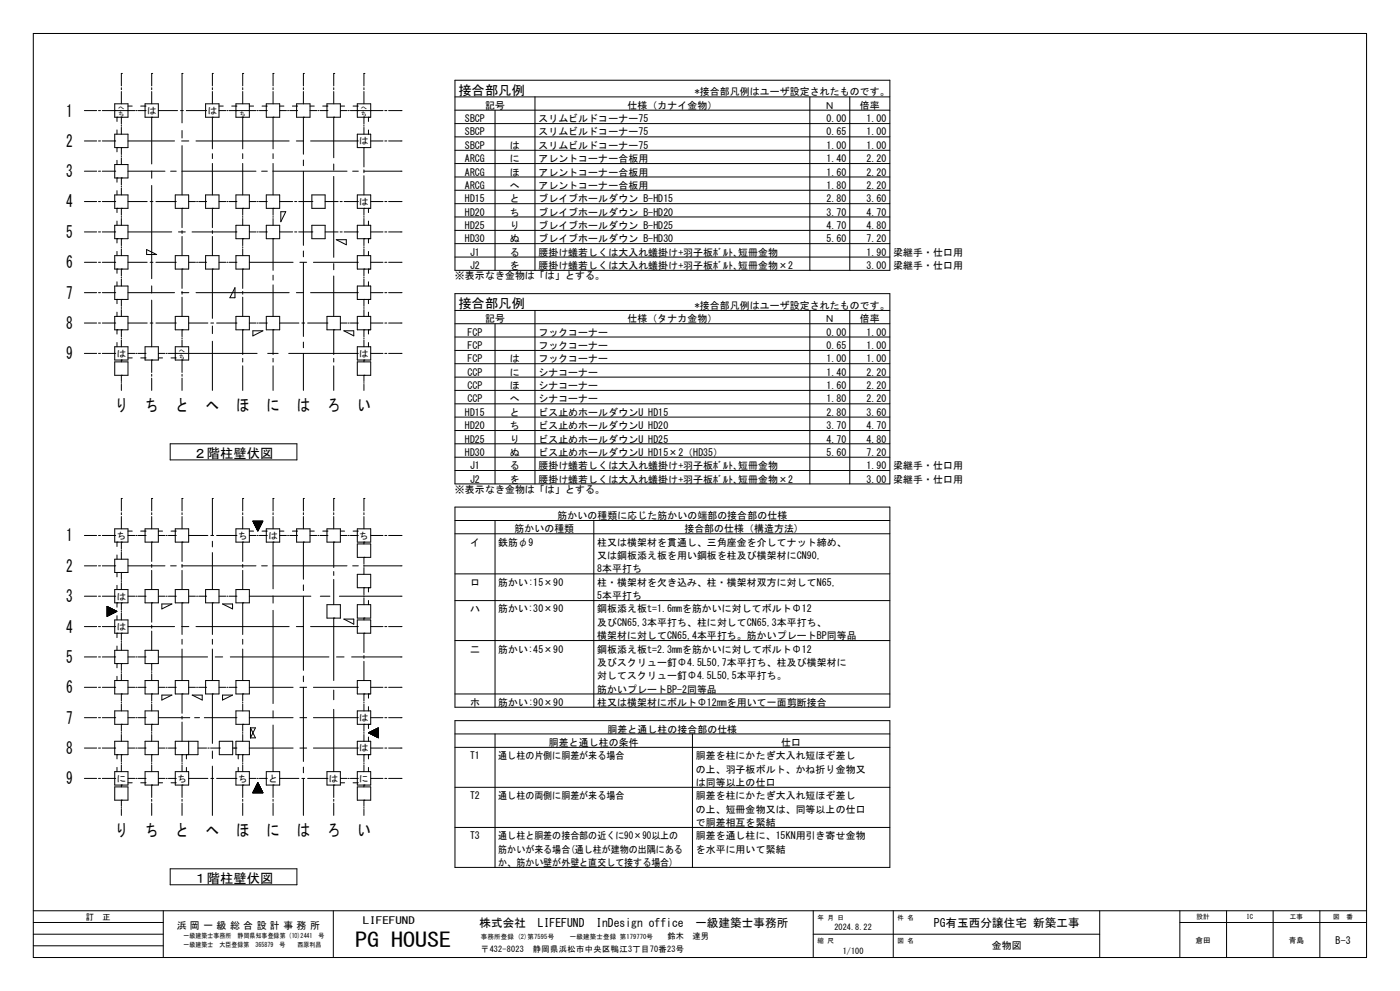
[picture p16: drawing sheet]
<svg xmlns="http://www.w3.org/2000/svg" width="420mm" height="297mm" viewBox="0 0 420 297" stroke-linecap="round" stroke-linejoin="round" font-family="sans-serif">
<defs><g id="words">
<text font-size="6" x="106.6" y="284">PG HOUSE</text>
<g font-size="5">
<text x="19.8" y="34.9">1</text>
<text x="19.8" y="44">2</text>
<text x="19.8" y="53.1">3</text>
<text x="19.8" y="62.2">4</text>
<text x="19.8" y="71.3">5</text>
<text x="19.8" y="80.4">6</text>
<text x="19.8" y="89.5">7</text>
<text x="19.8" y="98.6">8</text>
<text x="19.8" y="107.7">9</text>
<text x="34.5" y="123.3">り</text>
<text x="43.6" y="123.3">ち</text>
<text x="52.7" y="123.3">と</text>
<text x="61.8" y="123.3">へ</text>
<text x="70.9" y="123.3">ほ</text>
<text x="79.9" y="123.3">に</text>
<text x="89" y="123.3">は</text>
<text x="98.1" y="123.3">ろ</text>
<text x="107.2" y="123.3">い</text>
<text x="19.8" y="162.3">1</text>
<text x="19.8" y="171.4">2</text>
<text x="19.8" y="180.5">3</text>
<text x="19.8" y="189.6">4</text>
<text x="19.8" y="198.7">5</text>
<text x="19.8" y="207.8">6</text>
<text x="19.8" y="216.9">7</text>
<text x="19.8" y="226">8</text>
<text x="19.8" y="235.1">9</text>
<text x="34.5" y="250.7">り</text>
<text x="43.6" y="250.7">ち</text>
<text x="52.7" y="250.7">と</text>
<text x="61.8" y="250.7">へ</text>
<text x="70.9" y="250.7">ほ</text>
<text x="79.9" y="250.7">に</text>
<text x="89" y="250.7">は</text>
<text x="98.1" y="250.7">ろ</text>
<text x="107.2" y="250.7">い</text>
</g>
<g font-size="4">
<text x="137.5" y="28.4">接合部凡例</text>
<text x="137.5" y="92.5">接合部凡例</text>
<text x="58.1" y="137.2">２階柱壁伏図</text>
<text x="58.1" y="264.6">１階柱壁伏図</text>
</g>
<g font-size="3.5">
<text x="143.9" y="277.8">株式会社　LIFEFUND　InDesign office　一級建築士事務所</text>
<text x="280.2" y="277.7">PG有玉西分譲住宅 新築工事</text>
</g>
<g font-size="3">
<text x="208.5" y="28.6">*接合部凡例はユーザ設定されたものです。</text>
<text x="145.5" y="32.6">記号</text>
<text x="188.3" y="32.6">仕様（カナイ金物）</text>
<text x="247.4" y="32.6">Ｎ</text>
<text x="257.9" y="32.6">倍率</text>
<text x="139.5" y="36.6">SBCP</text>
<text x="139.5" y="40.6">SBCP</text>
<text x="161.5" y="36.6">スリムビルドコーナー75</text>
<text x="161.5" y="40.6">スリムビルドコーナー75</text>
<text x="247.9" y="36.6">0.00</text>
<text x="247.9" y="40.6">0.65</text>
<text x="260" y="36.6">1.00</text>
<text x="260" y="40.6">1.00</text>
<text x="139.5" y="44.6">SBCP</text>
<text x="153" y="44.6">は</text>
<text x="161.5" y="44.6">スリムビルドコーナー75</text>
<text x="247.9" y="44.6">1.00</text>
<text x="260" y="44.6">1.00</text>
<text x="139.5" y="48.6">ARCG</text>
<text x="139.5" y="52.6">ARCG</text>
<text x="153" y="48.6">に</text>
<text x="153" y="52.6">ほ</text>
<text x="161.5" y="48.6">アレントコーナー合板用</text>
<text x="161.5" y="52.6">アレントコーナー合板用</text>
<text x="247.9" y="48.6">1.40</text>
<text x="247.9" y="52.6">1.60</text>
<text x="260" y="48.6">2.20</text>
<text x="260" y="52.6">2.20</text>
<text x="139.5" y="56.6">ARCG</text>
<text x="153" y="56.6">へ</text>
<text x="161.5" y="56.6">アレントコーナー合板用</text>
<text x="247.9" y="56.6">1.80</text>
<text x="260" y="56.6">2.20</text>
<text x="139.5" y="60.6">HD15</text>
<text x="139.5" y="64.6">HD20</text>
<text x="153" y="60.6">と</text>
<text x="153" y="64.6">ち</text>
<text x="161.5" y="60.6">ブレイブホールダウン B-HD15</text>
<text x="161.5" y="64.6">ブレイブホールダウン B-HD20</text>
<text x="247.9" y="60.6">2.80</text>
<text x="247.9" y="64.6">3.70</text>
<text x="260" y="60.6">3.60</text>
<text x="260" y="64.6">4.70</text>
<text x="139.5" y="68.6">HD25</text>
<text x="153" y="68.6">り</text>
<text x="161.5" y="68.6">ブレイブホールダウン B-HD25</text>
<text x="247.9" y="68.6">4.70</text>
<text x="260" y="68.6">4.80</text>
<text x="139.5" y="72.6">HD30</text>
<text x="141" y="76.6">J1</text>
<text x="153" y="72.6">ぬ</text>
<text x="153" y="76.6">る</text>
<text x="161.5" y="72.6">ブレイブホールダウン B-HD30</text>
<text x="161.5" y="76.6">腰掛け蟻若しくは大入れ蟻掛け+羽子板ﾎﾞﾙﾄ､短冊金物</text>
<text x="247.9" y="72.6">5.60</text>
<text x="260" y="72.6">7.20</text>
<text x="260" y="76.6">1.90 梁継手・仕口用</text>
<text x="136.5" y="83.6">※表示なき金物は「は」とする。</text>
<text x="141" y="80.6">J2</text>
<text x="153" y="80.6">を</text>
<text x="161.5" y="80.6">腰掛け蟻若しくは大入れ蟻掛け+羽子板ﾎﾞﾙﾄ､短冊金物×2</text>
<text x="260" y="80.6">3.00 梁継手・仕口用</text>
<text x="208.5" y="92.6">*接合部凡例はユーザ設定されたものです。</text>
<text x="140.2" y="100.6">FCP</text>
<text x="145.5" y="96.6">記号</text>
<text x="161.5" y="100.6">フックコーナー</text>
<text x="188.3" y="96.6">仕様（タナカ金物）</text>
<text x="247.4" y="96.6">Ｎ</text>
<text x="247.9" y="100.6">0.00</text>
<text x="257.9" y="96.6">倍率</text>
<text x="260" y="100.6">1.00</text>
<text x="140.2" y="104.6">FCP</text>
<text x="161.5" y="104.6">フックコーナー</text>
<text x="247.9" y="104.6">0.65</text>
<text x="260" y="104.6">1.00</text>
<text x="140.3" y="108.6">FCP</text>
<text x="140.3" y="112.6">CCP</text>
<text x="153" y="108.6">は</text>
<text x="153" y="112.6">に</text>
<text x="161.5" y="108.6">フックコーナー</text>
<text x="161.5" y="112.6">シナコーナー</text>
<text x="247.9" y="108.6">1.00</text>
<text x="247.9" y="112.6">1.40</text>
<text x="260" y="108.6">1.00</text>
<text x="260" y="112.6">2.20</text>
<text x="140.3" y="116.6">CCP</text>
<text x="153" y="116.6">ほ</text>
<text x="161.5" y="116.6">シナコーナー</text>
<text x="247.9" y="116.6">1.60</text>
<text x="260" y="116.6">2.20</text>
<text x="139.5" y="124.6">HD15</text>
<text x="140.3" y="120.6">CCP</text>
<text x="153" y="120.6">へ</text>
<text x="153" y="124.6">と</text>
<text x="161.5" y="120.6">シナコーナー</text>
<text x="161.5" y="124.6">ビス止めホールダウンU HD15</text>
<text x="247.9" y="120.6">1.80</text>
<text x="247.9" y="124.6">2.80</text>
<text x="260" y="120.6">2.20</text>
<text x="260" y="124.6">3.60</text>
<text x="139.5" y="128.6">HD20</text>
<text x="153" y="128.6">ち</text>
<text x="161.5" y="128.6">ビス止めホールダウンU HD20</text>
<text x="247.9" y="128.6">3.70</text>
<text x="260" y="128.6">4.70</text>
<text x="139.5" y="132.6">HD25</text>
<text x="139.5" y="136.6">HD30</text>
<text x="153" y="132.6">り</text>
<text x="153" y="136.6">ぬ</text>
<text x="161.5" y="132.6">ビス止めホールダウンU HD25</text>
<text x="161.5" y="136.6">ビス止めホールダウンU HD15×2（HD35）</text>
<text x="247.9" y="132.6">4.70</text>
<text x="247.9" y="136.6">5.60</text>
<text x="260" y="132.6">4.80</text>
<text x="260" y="136.6">7.20</text>
<text x="141" y="140.6">J1</text>
<text x="153" y="140.6">る</text>
<text x="161.5" y="140.6">腰掛け蟻若しくは大入れ蟻掛け+羽子板ﾎﾞﾙﾄ､短冊金物</text>
<text x="260" y="140.6">1.90 梁継手・仕口用</text>
<text x="136.5" y="147.6">※表示なき金物は「は」とする。</text>
<text x="141" y="144.6">J2</text>
<text x="153" y="144.6">を</text>
<text x="161.5" y="144.6">腰掛け蟻若しくは大入れ蟻掛け+羽子板ﾎﾞﾙﾄ､短冊金物×2</text>
<text x="260" y="144.6">3.00 梁継手・仕口用</text>
<text x="167.3" y="155.6">筋かいの種類に応じた筋かいの端部の接合部の仕様</text>
<text x="154.3" y="159.6">筋かいの種類</text>
<text x="205.3" y="159.6">接合部の仕様（構造方法)</text>
<text x="141" y="163.6">イ</text>
<text x="149.5" y="163.6">鉄筋φ9</text>
<text x="179.1" y="163.6">柱又は横架材を貫通し、三角座金を介してナット締め、</text>
<text x="179.1" y="167.6">又は鋼板添え板を用い鋼板を柱及び横架材にCN90,</text>
<text x="179.1" y="171.6">8本平打ち</text>
<text x="141" y="175.6">ロ</text>
<text x="149.5" y="175.6">筋かい:15×90</text>
<text x="179.1" y="175.6">柱・横架材を欠き込み、柱・横架材双方に対してN65,</text>
<text x="179.1" y="179.6">5本平打ち</text>
<text x="141" y="183.6">ハ</text>
<text x="149.5" y="183.6">筋かい:30×90</text>
<text x="179.1" y="183.6">鋼板添え板t=1.6mmを筋かいに対してボルトΦ12</text>
<text x="179.1" y="187.6">及びCN65,3本平打ち、柱に対してCN65,3本平打ち、</text>
<text x="179.1" y="191.6">横架材に対してCN65,4本平打ち。筋かいプレートBP同等品</text>
<text x="141" y="195.6">二</text>
<text x="149.5" y="195.6">筋かい:45×90</text>
<text x="179.1" y="195.6">鋼板添え板t=2.3mmを筋かいに対してボルトΦ12</text>
<text x="179.1" y="199.6">及びスクリュー釘Φ4.5L50,7本平打ち、柱及び横架材に</text>
<text x="179.1" y="203.6">対してスクリュー釘Φ4.5L50,5本平打ち。</text>
<text x="179.1" y="207.6">筋かいプレートBP-2同等品</text>
<text x="141" y="211.6">ホ</text>
<text x="149.5" y="211.6">筋かい:90×90</text>
<text x="179.1" y="211.6">柱又は横架材にボルトΦ12mmを用いて一面剪断接合</text>
<text x="182.2" y="219.6">胴差と通し柱の接合部の仕様</text>
<text x="141" y="227.6">T1</text>
<text x="149.5" y="227.6">通し柱の片側に胴差が来る場合</text>
<text x="164.6" y="223.6">胴差と通し柱の条件</text>
<text x="208.7" y="227.6">胴差を柱にかたぎ大入れ短ほぞ差し</text>
<text x="234.3" y="223.6">仕口</text>
<text x="208.7" y="231.6">の上、羽子板ボルト、かね折り金物又</text>
<text x="141" y="239.6">T2</text>
<text x="149.5" y="239.6">通し柱の両側に胴差が来る場合</text>
<text x="208.7" y="235.6">は同等以上の仕口</text>
<text x="208.7" y="239.6">胴差を柱にかたぎ大入れ短ほぞ差し</text>
<text x="208.7" y="243.5">の上、短冊金物又は、同等以上の仕口</text>
<text x="141" y="251.5">T3</text>
<text x="149.5" y="251.5">通し柱と胴差の接合部の近くに90×90以上の</text>
<text x="208.7" y="247.6">で胴差相互を緊結</text>
<text x="208.7" y="251.5">胴差を通し柱に、15KN用引き寄せ金物</text>
<text x="149.5" y="255.6">筋かいが来る場合(通し柱が建物の出隅にある</text>
<text x="208.7" y="255.6">を水平に用いて緊結</text>
<text x="149.5" y="259.5">か、筋かい壁が外壁と直交して接する場合)</text>
<text x="53" y="278.3">浜 岡 一 級 総 合 設 計 事 務 所</text>
<text x="108.9" y="276.9">LIFEFUND</text>
<text x="297.6" y="284.6">金物図</text>
<text x="400.7" y="282.8">B-3</text>
</g>
<g font-size="2.8">
<text x="44.1" y="34.2">は</text>
<text x="62.3" y="34.2">は</text>
<text x="107.8" y="43.2">は</text>
<text x="107.8" y="61.4">は</text>
<text x="35" y="106.9">は</text>
<text x="107.8" y="106.9">は</text>
<text x="35" y="161.5">ち</text>
<text x="71.4" y="161.5">ち</text>
<text x="80.5" y="161.5">は</text>
<text x="107.8" y="161.5">ち</text>
<text x="35" y="179.7">は</text>
<text x="35" y="188.8">は</text>
<text x="107.8" y="216.1">は</text>
<text x="107.8" y="225.2">は</text>
<text x="35" y="234.3">に</text>
<text x="53.2" y="234.3">ち</text>
<text x="71.4" y="234.3">ち</text>
<text x="80.5" y="234.3">と</text>
<text x="98.7" y="234.3">は</text>
<text x="107.8" y="234.3">に</text>
</g>
<g font-size="2.5">
<text x="25.7" y="275.6">訂　正</text>
<text x="200.3" y="281.4">鈴木　達男</text>
<text x="250.3" y="278.8">2024.8.22</text>
<text x="144.3" y="285.3">〒432-8023　静岡県浜松市中央区鴨江3丁目70番23号</text>
<text x="252.8" y="285.9">1/100</text>
</g>
<g font-size="2.3">
<text x="358.6" y="282.5">倉田</text>
<text x="386.6" y="282.5">青島</text>
</g>
<g font-size="2">
<text x="245.2" y="275.6">年 月 日</text>
<text x="269.2" y="275.6">件 名</text>
<text x="358.9" y="275.4">設計</text>
<text x="373.9" y="275.4">IC</text>
<text x="386.9" y="275.4">工事</text>
<text x="400" y="275.4">図　番</text>
<text x="55.1" y="281.1">一級建築士事務所　静岡県知事登録第 (10)2441　号</text>
<text x="144.3" y="281.3">事務所登録 (2)第7595号</text>
<text x="170.9" y="281.3">一級建築士登録 第179770号</text>
<text x="55" y="283.8">一級建築士　大臣登録第　365879　号　　西原利昌</text>
<text x="245.2" y="282.6">縮 尺</text>
<text x="269.2" y="282.6">図 名</text>
</g>
<g font-size="1.9">
<text x="35.5" y="32.9">へ</text>
<text x="35.5" y="34.8">ち</text>
<text x="71.9" y="34.8">ち</text>
<text x="108.2" y="32.9">へ</text>
<text x="108.2" y="34.8">ち</text>
<text x="53.7" y="105.7">へ</text>
<text x="53.7" y="107.5">ち</text>
</g>
</g></defs>
<g fill="none" stroke="#000" stroke-width=".3">
<path d="M10 10h400v277h-400zM25.3 33.1h3.7M29.5 33.1h.6M30.7 33.1h9.8M34.4 33.1h.1M34.4 31.1h4v4h-4zM35.1 35.1h.1M35.1 35.1v1.3M35.1 38.9v1.3M36.4 35.1h.1M36.4 22h.1M36.4 22v3.7"/>
<path d="M36.4 26.3v.6M36.4 27.4v3.7M36.4 35.1v2.1M36.4 37.5v.3M36.4 38.2v2M38.4 31.8h1.3M40.8 33.1h.3M41.4 33.1h2.1M42.2 31.8h1.3M43.5 33.1h.1M43.5 31.8h.1M43.5 31.1h4v4h-4z"/>
<path d="M45.5 35.1h.1M45.5 22h.1M45.5 22v3.7M45.5 26.3v.6M45.5 27.4v3.7M45.5 35.1v14M47.5 33.1h5.8M54.1 33.1h.9M54.6 22h.1M54.6 22v14.8M54.6 39.1v2.3M55.9 33.1h5.8"/>
<path d="M61.7 33.1h.1M61.7 31.1h4v4h-4zM63.7 35.1h.1M63.7 22h.1M63.7 22v3.7M63.7 26.3v.6M63.7 27.4v3.7M63.7 35.1v9.5M65.7 33.1h2M65.7 31.8h1.3M68.1 33.1h.3M68.7 33.1h8.1"/>
<path d="M69.5 31.8h1.3M70.8 33.1h.1M70.8 31.8h.1M70.8 31.1h4v4h-4zM72.8 35.1h.1M72.8 22h.1M72.8 22v3.7M72.8 26.3v.6M72.8 27.4v3.7M72.8 35.1v9.5M74.8 31.8h1.3M77.2 33.1h.3"/>
<path d="M77.8 33.1h2.1M78.6 31.8h1.3M79.9 33.1h.1M79.9 31.8h.1M79.9 31.1h4v4h-4zM81.9 35.1h.1M81.9 22h.1M81.9 22v3.7M81.9 26.3v.6M81.9 27.4v3.7M81.9 35.1v9.5M83.9 33.1h2"/>
<path d="M83.9 31.8h1.3M86.3 33.1h.3M86.9 33.1h2.1M87.7 31.8h1.3M89 33.1h.1M89 31.8h.1M89 31.1h4v4h-4zM91 35.1h.1M91 22h.1M91 22v3.7M91 26.3v.6M91 27.4v3.7"/>
<path d="M91 35.1v11.1M93 33.1h2M93 31.8h1.3M95.4 33.1h.3M96 33.1h2.1M96.8 31.8h1.3M98.1 33.1h.1M98.1 31.8h.1M98.1 31.1h4v4h-4zM100.1 35.1h.1M100.1 22h.1M100.1 22v3.7"/>
<path d="M100.1 26.3v.6M100.1 27.4v3.7M100.1 35.1v12.2M102.1 33.1h2M102.1 31.8h1.3M104.5 33.1h.3M105.1 33.1h9.8M105.9 31.8h1.3M107.2 33.1h.1M107.2 31.8h.1M107.2 31.1h4v4h-4zM109.2 35.1h.1"/>
<path d="M109.2 22h.1M109.2 22v3.7M109.2 26.3v.6M109.2 27.4v3.7M109.2 35.1v2.1M109.2 37.5v.3M109.2 38.2v2M110.5 35.1h.1M110.5 35.1v1.3M110.5 38.9v1.3M115.4 33.1h.6M116.6 33.1h3.7"/>
<path d="M120.3 33.1h.1M136.5 29h130.5M136.5 33h130.5M136.5 37h130.5M136.5 24h130.5v57h-130.5zM148.5 33v48M160.5 29v52M243 29v52M254.9 29v52M25.3 51.3h3.7M25.3 42.2h3.7M29.5 51.3h.6"/>
<path d="M29.5 42.2h.6M30.7 51.3h3.7M30.7 42.2h3.7M34.4 51.3h.1M34.4 42.2h.1M34.4 40.2h4v4h-4zM34.4 49.3h4v4h-4zM34.4 58.4h4v4h-4zM35.1 44.2h.1M35.1 53.3h.1M35.1 44.2v1.3M35.1 48v1.3"/>
<path d="M35.1 53.3v1.3M35.1 57.2v1.2M36.4 53.3h.1M36.4 44.2h.1M36.4 44.2v2.1M36.4 46.7v.2M36.4 47.3v2M36.4 53.3v2.1M36.4 55.8v.2M36.4 56.4v2M38.4 51.3h11.1M38.4 42.2h14"/>
<path d="M45.5 51.3v2.1M45.5 55.6v27.9M51.2 51.3h1.7M52.6 58.4h4v4h-4zM54.5 42.2h2.1M54.6 51.3h22.2M54.6 43.6v14.8M58.8 42.2h27.9M61.7 58.4h4v4h-4zM63.7 46.1v1.4M63.7 49v9.4M70.8 58.4h4v4h-4z"/>
<path d="M72.8 46.1v1.4M72.8 49v9.4M78.5 51.3h1.7M79.9 58.4h4v4h-4zM81.9 51.3h22.2M81.9 46.1v1.4M81.9 49v9.4M88.9 42.2h2.2M91 48v1.7M91 51.4v22.1M93.2 42.2h14M93.6 58.4h3.9v4h-3.9z"/>
<path d="M100.1 49.1v1.9M100.1 52.9v24.2M105.8 51.3h1.7M107.2 42.2h.1M107.2 40.2h4v4h-4zM107.2 58.4h4v4h-4zM109.2 44.2h.1M109.2 44.2v5.8M109.2 50.9v.9M109.2 52.7v5.7M109.2 51.3h11.1M111.2 42.2h3.7"/>
<path d="M115.4 42.2h.6M116.6 42.2h3.7M120.3 51.3h.1M120.3 42.2h.1M136.5 41h130.5M136.5 45h130.5M136.5 49h130.5M136.5 53h130.5M136.5 57h130.5M25.3 78.6h3.7M25.3 69.5h3.7M25.3 60.4h3.7"/>
<path d="M29.5 78.6h.6M29.5 69.5h.6M29.5 60.4h.6M30.7 78.6h3.7M30.7 69.5h3.7M30.7 60.4h3.7M34.4 78.6h.1M34.4 69.5h.1M34.4 60.4h.1M34.4 67.5h4v4h-4zM34.4 76.6h4v4h-4zM35.1 62.4h.1"/>
<path d="M35.1 71.5h.1M35.1 62.4v1.3M35.1 66.3v1.2M35.1 71.5v1.3M35.1 75.4v1.2M36.4 71.5h.1M36.4 62.4h.1M36.4 62.4v2.1M36.4 64.9v.3M36.4 65.5v2M36.4 71.5v2.1M36.4 74v.3"/>
<path d="M36.4 74.6v2M38.4 78.6h5.8M38.4 69.5h13.1M38.4 60.4h5.8M44 74.8l3 1.5h-3zM45 78.6h.9M45 60.4h.9M46.8 78.6h5.8M46.8 60.4h5.8M52.6 78.6h.1M52.6 60.4h.1M52.6 76.6h4v4h-4z"/>
<path d="M53.6 69.5h2M54.6 62.4h.1M54.6 62.4v5.8M54.6 69.1v.9M54.6 70.9v5.7M56.6 78.6h2M56.6 60.4h2M57.6 69.5h13.2M59 78.6h.3M59 60.4h.3M59.6 78.6h2.1M59.6 60.4h2.1"/>
<path d="M61.7 78.6h.1M61.7 60.4h.1M61.7 76.6h4v4h-4zM63.7 62.4h.1M63.7 62.4v5.8M63.7 69.1v.9M63.7 70.9v5.7M65.7 78.6h2M65.7 60.4h2M68.1 78.6h.3M68.1 60.4h.3M68.7 78.6h2.1"/>
<path d="M68.7 60.4h2.1M70.8 78.6h.1M70.8 69.5h.1M70.8 60.4h.1M70.8 67.5h4v4h-4zM70.8 76.6h4v4h-4zM72.8 71.5h.1M72.8 62.4h.1M72.8 62.4v2.1M72.8 64.9v.3M72.8 65.5v2M72.8 71.5v2.1"/>
<path d="M72.8 74v.3M72.8 74.6v2M74.8 78.6h13.1M74.8 69.5h2M74.8 60.4h2M77.2 69.5h.3M77.2 60.4h.3M77.8 69.5h2.1M77.8 60.4h2.1M79.9 69.5h.1M79.9 60.4h.1M79.9 67.5h4v4h-4z"/>
<path d="M81.9 71.5h.1M81.9 62.4h.1M81.9 62.4v2.1M81.9 64.9v.3M81.9 65.5v2M81.9 71.5v9.5M83.9 69.5h3.9M83.9 60.4h3.9M84.2 63.5h1.5l-1.5 3zM88.4 69.5h.6M88.4 60.4h.6M89.6 69.5h4"/>
<path d="M89.6 60.4h4M90 78.6h2M91 75.2v1.8M91 78.7v22.1M93.6 69.5h.1M93.6 60.4h.1M93.6 67.5h3.9v4h-3.9zM94 78.6h13.2M97.5 69.5h3.9M97.5 60.4h3.9M100.1 79v1.9M100.9 71.8h3v1.6z"/>
<path d="M102 69.5h.7M102 60.4h.7M103.3 69.5h3.9M103.3 60.4h3.9M107.2 78.6h.1M107.2 69.5h.1M107.2 60.4h.1M107.2 67.5h4v4h-4zM107.2 76.6h4v4h-4zM109.2 71.5h.1M109.2 62.4h.1M109.2 62.4v2.1"/>
<path d="M109.2 64.9v.3M109.2 65.5v2M109.2 71.5v2.1M109.2 74v.3M109.2 74.6v2M110.5 71.5h.1M110.5 62.4h.1M110.5 62.4v1.3M110.5 66.3v1.2M110.5 71.5v1.3M110.5 75.4v1.2M111.2 78.6h3.7"/>
<path d="M111.2 69.5h3.7M111.2 60.4h3.7M115.4 78.6h.6M115.4 69.5h.6M115.4 60.4h.6M116.6 78.6h3.7M116.6 69.5h3.7M116.6 60.4h3.7M120.3 78.6h.1M120.3 69.5h.1M120.3 60.4h.1M136.5 61h130.5"/>
<path d="M136.5 65h130.5M136.5 69h130.5M136.5 73h130.5M136.5 77h130.5M25.3 96.8h3.7M25.3 87.7h3.7M29.5 96.8h.6M29.5 87.7h.6M30.7 96.8h3.7M30.7 87.7h3.7M34.4 96.8h.1M34.4 87.7h.1"/>
<path d="M34.4 85.7h4v4h-4zM34.4 94.8h4v4h-4zM35.1 80.6h.1M35.1 89.7h.1M35.1 98.8h.1M35.1 80.6v1.3M35.1 84.5v1.2M35.1 89.7v1.3M35.1 93.6v1.2M35.1 98.8v1.3M36.4 98.8h.1M36.4 89.7h.1"/>
<path d="M36.4 80.6h.1M36.4 80.6v2.1M36.4 83.1v.3M36.4 83.7v2M36.4 89.7v2.1M36.4 92.2v.3M36.4 92.8v2M36.4 98.8v2.1M38.4 96.8h5.8M38.4 87.7h14M45 96.8h.9M45.5 85.7v2.1"/>
<path d="M45.5 90v13.9M46.8 96.8h5.8M52.6 96.8h.1M52.6 94.8h4v4h-4zM54.5 87.7h2.1M54.6 98.8h.1M54.6 80.6h.1M54.6 80.6v5.8M54.6 87.3v.9M54.6 89.1v5.7M54.6 98.8v2.1M56.6 96.8h5.8"/>
<path d="M58.8 87.7h27.9M63.2 96.8h.9M63.7 80.6h.1M63.7 80.6v14.8M63.7 97.7v2.3M65 96.8h5.8M70.5 86.2v3h-1.5zM70.8 96.8h.1M70.8 94.8h4v4h-4zM72.8 98.8h.1M72.8 80.6h.1M72.8 80.6v5.8"/>
<path d="M72.8 87.3v.9M72.8 89.1v5.7M72.8 98.8v7.5M74.8 96.8h2M75.9 99.1h3l-3 1.6zM77.2 96.8h.3M77.8 96.8h2.1M79.9 96.8h.1M79.9 94.8h4v4h-4zM81.9 98.8h.1M81.9 82.5v1.4M81.9 85.4v9.4"/>
<path d="M81.9 98.8v7.5M83.9 96.8h5.8M88.9 87.7h2.2M90.6 96.8h.8M92.3 96.8h5.8M93.2 87.7h14M98.1 96.8h.1M98.1 94.8h4v4h-4zM100.1 98.8h.1M100.1 82.7v12.1M100.1 98.8v7.5M102.1 96.8h2"/>
<path d="M103.2 99.1h2.9v1.6zM104.5 96.8h.3M105.1 96.8h2.1M107.2 96.8h.1M107.2 87.7h.1M107.2 85.7h4v4h-4zM107.2 94.8h4v4h-4zM109.2 98.8h.1M109.2 89.7h.1M109.2 80.6h.1M109.2 80.6v2.1M109.2 83.1v.3"/>
<path d="M109.2 83.7v2M109.2 89.7v2.1M109.2 92.2v.3M109.2 92.8v2M109.2 98.8v2.1M110.5 80.6h.1M110.5 89.7h.1M110.5 98.8h.1M110.5 80.6v1.3M110.5 84.5v1.2M110.5 89.7v1.3M110.5 93.6v1.2"/>
<path d="M110.5 98.8v1.3M111.2 96.8h3.7M111.2 87.7h3.7M115.4 96.8h.6M115.4 87.7h.6M116.6 96.8h3.7M116.6 87.7h3.7M120.3 96.8h.1M120.3 87.7h.1M136.5 93h130.5M136.5 97h130.5M136.5 88h130.5v57h-130.5z"/>
<path d="M148.5 97v48M160.5 93v52M243 93v52M254.9 93v52M25.3 105.9h3.7M29.5 105.9h.6M30.7 105.9h3.7M34.4 105.9h.1M34.4 103.9h4v4h-4zM34.4 108.5h4v4h-4zM35.1 102.7v1.2M36.4 112.5h.1"/>
<path d="M36.4 107.9h.1M36.4 101.3v.3M36.4 101.9v2M36.4 107.9v.3M36.4 108.2v.3M36.4 112.5v1.8M36.4 114.6v.3M36.4 115.2v1.8M38.4 105.9h2.1M38.4 107.3h1.3M40.8 105.9h.3M41.4 105.9h2.1"/>
<path d="M42.2 107.3h1.3M43.5 105.9h.1M43.5 107.3h.1M43.5 103.9h4v4h-4zM45.5 107.9h.1M45.5 107.9v3.7M45.5 112.2v.6M45.5 113.3v3.7M47.5 105.9h2M47.5 107.3h1.3M49.9 105.9h.3M50.5 105.9h26.6"/>
<path d="M51.3 107.3h1.3M52.6 105.9h.1M52.6 107.3h.1M52.6 103.9h4v4h-4zM54.6 107.9h.1M54.6 101.3v.3M54.6 101.9v2M54.6 107.9v3.7M54.6 112.2v.6M54.6 113.3v3.7M63.7 102.3v14.7M72.8 107.4v1.1"/>
<path d="M72.8 109.6v7.4M80.3 105.9h3.1M81.9 107.4v1.1M81.9 109.6v7.4M86.6 105.9h20.6M91 102.5v1.7M91 106v11M100.1 107.4v1.1M100.1 109.6v7.4M107.2 105.9h.1M107.2 103.9h4v4h-4zM107.2 108.5h4v4h-4z"/>
<path d="M109.2 112.5h.1M109.2 107.9h.1M109.2 101.3v.3M109.2 101.9v2M109.2 107.9v.3M109.2 108.2v.3M109.2 112.5v1.8M109.2 114.6v.3M109.2 115.2v1.8M110.5 102.7v1.2M111.2 105.9h3.7M115.4 105.9h.6"/>
<path d="M116.6 105.9h3.7M120.3 105.9h.1M136.5 101h130.5M136.5 105h130.5M136.5 109h130.5M136.5 113h130.5M136.5 117h130.5M51.1 133h38v4.8h-38zM136.5 121h130.5M136.5 125h130.5M136.5 129h130.5M136.5 133h130.5"/>
<path d="M136.5 137h130.5M34.4 158.5h4v4h-4zM36.4 149.4h.1M36.4 149.4v3.7M36.4 153.7v.6M36.4 154.8v3.7M38.4 159.2h1.3M42.2 159.2h1.3M43.5 159.2h.1M43.5 158.5h4v4h-4zM45.5 149.4h.1M45.5 149.4v3.7"/>
<path d="M45.5 153.7v.6M45.5 154.8v3.7M47.5 159.2h1.3M51.3 159.2h1.3M52.6 159.2h.1M52.6 158.5h4v4h-4zM54.6 149.4h.1M54.6 149.4v3.7M54.6 153.7v.6M54.6 154.8v3.7M63.7 149.4h.1M63.7 149.4v11.1"/>
<path d="M70.8 158.5h4v4h-4zM72.8 149.4h.1M72.8 149.4v3.7M72.8 153.7v.6M72.8 154.8v3.7M74.8 159.2h1.3M75.9 156.2h3l-1.6 3zM75.9 156.2h2.9M75.9 156.3h2.9M75.9 156.4h2.8M76 156.5h2.7M76.1 156.6h2.5"/>
<path d="M76.1 156.7h2.5M76.2 156.8h2.3M76.2 157h2.2M76.2 156.9h2.3M76.3 157.1h2.1M76.4 157.2h1.9M76.4 157.3h1.9M76.5 157.4h1.7M76.5 157.5h1.7M76.5 157.6h1.6M76.6 157.6h1.5M76.6 157.7h1.5"/>
<path d="M76.7 157.9h1.3M76.8 157.9h1.1M76.8 158.1h1.1M76.8 158h1.1M76.8 158.2h1.1M76.9 158.2h.9M76.9 158.3h.9M77 158.5h.7M77 158.5h.6M77.1 158.7h.5M77.1 158.6h.5M77.2 158.9h.3"/>
<path d="M77.3 159h.1M77.8 158.4h-.8M78.1 157.8h-1.4M78.4 157l-2.1 .1M78.6 159.2h1.3M78.7 156.4l-2.7 .1M79.9 159.2h.1M79.9 158.5h4v4h-4zM81.9 149.4h.1M81.9 149.4v3.7M81.9 153.7v.6M81.9 154.8v3.7"/>
<path d="M83.9 159.2h1.3M87.7 159.2h1.3M89 159.2h.1M89 158.5h4v4h-4zM91 149.4h.1M91 149.4v3.7M91 153.7v.6M91 154.8v3.7M93 159.2h1.3M96.8 159.2h1.3M98.1 159.2h.1M98.1 158.5h4v4h-4z"/>
<path d="M100.1 149.4h.1M100.1 149.4v3.7M100.1 153.7v.6M100.1 154.8v3.7M102.1 159.2h1.3M105.9 159.2h1.3M107.2 159.2h.1M107.2 158.5h4v4h-4zM109.2 149.4h.1M109.2 149.4v3.7M109.2 153.7v.6M109.2 154.8v3.7"/>
<path d="M136.5 156h130.5M136.5 160h130.5M136.5 141h130.5M136.5 152h130.5v60h-130.5zM148.5 156v56M178.1 156v56M25.3 178.7h3.7M25.3 169.6h3.7M25.3 160.5h3.7M29.5 178.7h.6M29.5 169.6h.6M29.5 160.5h.6"/>
<path d="M30.7 178.7h3.7M30.7 169.6h3.7M30.7 160.5h3.7M34.4 178.7h.1M34.4 169.6h.1M34.4 160.5h.1M34.4 167.6h4v4h-4zM34.4 176.7h4v4h-4zM35.1 171.6h.1M35.1 162.5h.1M35.1 162.5v1.3M35.1 166.3v1.3"/>
<path d="M35.1 171.6v1.3M35.1 175.4v1.3M36.4 171.6h.1M36.4 162.5h.1M36.4 162.5v2.1M36.4 164.9v.3M36.4 165.5v2.1M36.4 171.6v2.1M36.4 174v.3M36.4 174.6v2.1M38.4 178.7h2.1M38.4 169.6h11.1"/>
<path d="M38.4 160.5h2.1M40.8 178.7h.3M40.8 160.5h.3M41.4 178.7h2.1M41.4 160.5h2.1M43.5 178.7h.1M43.5 160.5h.1M43.5 176.7h4v4h-4zM45.5 162.5h.1M45.5 162.5v5.8M45.5 169.2v.9M45.5 170.9v5.8"/>
<path d="M47.5 178.7h2M47.5 160.5h2M49.9 178.7h.3M49.9 160.5h.3M50.5 178.7h2.1M50.5 160.5h2.1M51.2 169.6h1.7M52.6 178.7h.1M52.6 160.5h.1M52.6 176.7h4v4h-4zM54.6 169.6h22.2M54.6 162.5h.1"/>
<path d="M54.6 162.5v5.8M54.6 169.2v.9M54.6 170.9v5.8M56.6 178.7h2M56.6 160.5h5.8M59 178.7h.3M59.6 178.7h2.1M61.7 178.7h.1M61.7 176.7h4v4h-4zM63.2 160.5h.9M63.7 162.2v1.7M63.7 165.6v11.1"/>
<path d="M65 160.5h5.8M65.7 178.7h2M68.1 178.7h.3M68.7 178.7h2.1M70.8 178.7h.1M70.8 160.5h.1M70.8 176.7h4v4h-4zM72.8 162.5h.1M72.8 162.5v5.8M72.8 169.2v.9M72.8 170.9v5.8M74.8 178.7h18.5"/>
<path d="M74.8 160.5h2M77.2 160.5h.3M77.8 160.5h2.1M78.5 169.6h1.7M79.9 160.5h.1M81.9 169.6h22.2M81.9 162.5h.1M81.9 162.5v14M81.9 178.6v2.2M83.9 160.5h2M86.3 160.5h.3M86.9 160.5h2.1"/>
<path d="M89 160.5h.1M91 162.5h.1M91 162.5v11.1M91 175.3v1.7M91 178.7v22.2M93 160.5h2M95.4 160.5h.3M96 160.5h2.1M96.1 178.7h2.9M98.1 160.5h.1M100.1 162.5h.1M100.1 162.5v7.6"/>
<path d="M100.1 171.3v1.2M100.1 173.7v7.5M101.8 178.7h18.5M102.1 160.5h2M104.5 160.5h.3M105.1 160.5h2.1M105.8 169.6h1.7M107.2 160.5h.1M107.2 163h4v4h-4zM107.2 172.1h4v4h-4zM109.2 176.1h.1M109.2 167h.1"/>
<path d="M109.2 162.5h.1M109.2 169.6h11.1M109.2 162.5v.2M109.2 162.8v.2M109.2 167v2.1M109.2 169.5v.3M109.2 170.1v2M109.2 176.1v2.1M109.2 178.6v.3M109.2 179.2v2M110.5 176.1h.1M110.5 176.1v1.3"/>
<path d="M110.5 180v1.2M111.2 160.5h3.7M115.4 160.5h.6M116.6 160.5h3.7M120.3 178.7h.1M120.3 169.6h.1M120.3 160.5h.1M136.5 172h130.5M25.3 196.9h3.7M25.3 187.8h3.7M29.5 196.9h.6M29.5 187.8h.6"/>
<path d="M30.7 196.9h3.7M30.7 187.8h3.7M32.1 181.7l3 1.5-3 1.5zM32.2 181.8v2.9M32.3 181.8l-.1 2.9M32.3 181.9v2.7M32.4 181.9v2.7M32.5 181.9v2.6M32.6 182v2.4M32.7 182v2.4M32.8 182.1v2.3M32.9 182.1v2.2"/>
<path d="M33 182.2v2.1M33.1 182.2v2M33.2 182.3v1.9M33.3 182.3v1.8M33.4 182.4v1.7M33.5 182.4l-.1 1.7M33.5 182.5v1.5M33.6 182.5v1.5M33.7 182.5v1.4M33.8 182.6v1.3M33.9 182.6v1.3M34 182.7v1.1"/>
<path d="M34.1 182.8v.9M34.2 182.8v.9M34.3 182.8v.8M34.4 196.9h.1M34.4 187.8h.1M34.4 185.8h4v4h-4zM34.4 194.9h4v4h-4zM34.5 182.9l-.1 .7M34.6 183l-.1 .5M34.6 183v.5M34.7 183v.4M34.8 183.1v.2"/>
<path d="M34.9 183.2v.1M35 183.2v.1M35.1 180.7h.1M35.1 189.8h.1M35.1 198.9h.1M35.1 180.7v1.3M35.1 184.5v1.3M35.1 189.8v1.3M35.1 193.6v1.3M35.1 198.9v1.3M36.4 198.9h.1M36.4 189.8h.1"/>
<path d="M36.4 180.7h.1M36.4 180.7v2.1M36.4 183.1v.3M36.4 183.7v2.1M36.4 189.8v2.1M36.4 192.2v.3M36.4 192.8v2.1M36.4 198.9v2.1M38.4 196.9h2.1M38.4 187.8h14M40.8 196.9h.3M41.4 196.9h2.1"/>
<path d="M43.5 196.9h.1M43.5 194.9h4v4h-4zM45.5 198.9h.1M45.5 180.7h.1M45.5 180.7v5.8M45.5 187.4v.9M45.5 189.1v5.8M45.5 198.9v2.1M47.5 196.9h14.8M48.6 181h3l-3 1.5zM54.5 187.8h2.1M54.6 180.7h.1"/>
<path d="M54.6 180.7v9.5M54.6 191.6v1.5M54.6 194.5v9.5M58.8 187.8h27.9M63.7 180.7h.1M63.7 180.7v9.5M63.7 191.6v1.5M63.7 194.5v9.5M64.6 196.9h2.2M66.8 181h3v1.5zM69.1 196.9h29.6M72.8 180.7h.1"/>
<path d="M72.8 180.7v9.5M72.8 191.6v1.5M72.8 194.5v9.5M81.9 182.9v28M88.9 187.8h2.2M93.2 187.8h14M98.1 181.2h4v4.1h-4zM100.1 185.3h.1M100.1 185.3v18.7M101 196.9h2.2M103.2 185.5h2.9v1.6zM105.5 196.9h14.8"/>
<path d="M107.2 187.8h.1M107.2 181.2h4v4.1h-4zM107.2 185.8h4v4h-4zM109.2 189.8h.1M109.2 185.3h.1M109.2 185.3v.2M109.2 185.6v.2M109.2 189.8v5.8M109.2 196.5v.8M109.2 198.2v5.8M111.2 187.8h3.7M115.4 187.8h.6"/>
<path d="M116.6 187.8h3.7M120.3 196.9h.1M120.3 187.8h.1M136.5 180h130.5M136.5 192h130.5M25.3 215.1h3.7M25.3 206h3.7M29.5 215.1h.6M29.5 206h.6M30.7 215.1h3.7M30.7 206h3.7M34.4 215.1h.1"/>
<path d="M34.4 206h.1M34.4 204h4v4h-4zM34.4 213.1h4v4h-4zM35.1 202.7v1.3M36.4 217.1h.1M36.4 208h.1M36.4 201.3v.3M36.4 201.9v2.1M36.4 208v2.1M36.4 210.4v.3M36.4 211v2.1M36.4 217.1v2.1"/>
<path d="M36.4 219.5v.3M38.4 215.1h2.1M38.4 206h2.1M40.8 215.1h.3M40.8 206h.3M41.4 215.1h2.1M41.4 206h2.1M43.5 215.1h.1M43.5 206h.1M43.5 204h4v4h-4zM43.5 213.1h4v4h-4zM45.5 217.1h.1"/>
<path d="M45.5 208h.1M45.5 201.3v.3M45.5 201.9v2.1M45.5 208v2.1M45.5 210.4v.3M45.5 211v2.1M45.5 217.1v2.1M45.5 219.5v.3M47.5 215.1h9.4M47.5 206h2M48.6 208.3h3l-3 1.5zM49.9 206h.3"/>
<path d="M50.5 206h2.1M52.6 206h.1M52.6 204h4v4h-4zM54.6 208h.1M54.6 208v5.8M54.6 214.7v.8M54.6 216.4v5.8M56.6 206h2M57.7 208.3h3v1.5zM58.4 215.1h1.5M59 206h.3M59.6 206h2.1"/>
<path d="M61.3 215.1h9.5M61.7 206h.1M61.7 204h4v4h-4zM63.7 208h.1M63.7 208v14.8M65.7 206h2M66.8 208.3h3l-3 1.5zM68.1 206h.3M68.7 206h2.1M70.8 215.1h.1M70.8 206h.1M70.8 204h4v4h-4z"/>
<path d="M70.8 213.1h4v4h-4zM72.8 217.1h.1M72.8 208h.1M72.8 208v2.1M72.8 210.4v.3M72.8 211v2.1M72.8 217.1v2.1M72.8 219.5v.3M74.8 215.1h13.1M74.8 206h13.1M75.1 218.1l1.5 3h-1.5M75.1 218.1v3"/>
<path d="M75.1 218.1h1.5l-1.5 3M81.9 213v2.2M81.9 217.3v14M90 215.1h2M90 206h2M91 202.6v1.7M91 206v22.2M94 215.1h13.2M94 206h13.2M100.1 206.8v2.9M100.1 212.6v18.7M107.2 215.1h.1"/>
<path d="M107.2 206h.1M107.2 204h4v4h-4zM107.2 213.1h4v4h-4zM109.2 217.1h.1M109.2 208h.1M109.2 208v2.1M109.2 210.4v.3M109.2 211v2.1M109.2 217.1v2.1M109.2 219.5v.3M110.5 217.1h.1M110.5 208h.1"/>
<path d="M110.5 219.6l3-1.5v3zM110.5 208v1.3M110.5 211.8v1.3M110.5 217.1v1.3M110.6 219.6v.1M110.7 219.5v.2M110.7 219.5v.3M110.8 219.5v.3M110.9 219.5v.3M110.9 219.4v.4M111 219.4l.1 .5M111.2 219.3v.7"/>
<path d="M111.2 215.1h3.7M111.2 206h3.7M111.3 219.2v.8M111.4 219.2v.8M111.5 219.2v.9M111.5 219.1v1M111.6 219.1v1.1M111.7 219.1v1.1M111.8 219v1.3M111.9 218.9v1.4M112 218.9v1.4M112 218.9v1.5"/>
<path d="M112.1 218.8v1.6M112.2 218.8v1.7M112.3 218.7v1.8M112.4 218.7v1.9M112.5 218.7v1.9M112.6 218.6v2.1M112.7 218.5v2.2M112.8 218.5v2.3M112.9 218.4v2.5M113 218.4v2.5M113.1 218.3v2.6M113.2 218.3v2.6"/>
<path d="M113.2 218.3l.1 2.7M113.3 218.2v2.8M113.4 218.2v2.9M113.5 218.1v3M115.4 215.1h.6M115.4 206h.6M116.6 215.1h3.7M116.6 206h3.7M120.3 215.1h.1M120.3 206h.1M136.5 208h130.5M136.5 220h130.5"/>
<path d="M136.5 216h130.5v44h-130.5zM148.5 220v40M207.7 220v40M25.3 233.3h3.7M25.3 224.2h3.7M29.5 233.3h.6M29.5 224.2h.6M30.7 233.3h3.7M30.7 224.2h3.7M34.4 233.3h.1M34.4 224.2h.1M34.4 222.2h4v4h-4z"/>
<path d="M34.4 231.3h4v4h-4zM34.4 235.8h4v4h-4zM35.1 226.2h.1M35.1 226.2v1.3M35.1 230v1.3M36.4 239.8h.1M36.4 235.3h.1M36.4 226.2h.1M36.4 220.1v2.1M36.4 226.2v2.1M36.4 228.6v.3M36.4 229.2v2.1"/>
<path d="M36.4 235.3v.2M36.4 235.6v.2M36.4 239.8v1.9M38.4 233.3h2.1M38.4 224.2h2.1M38.4 234.6h1.3M40.8 233.3h.3M40.8 224.2h.3M41.4 233.3h2.1M41.4 224.2h2.1M42.2 234.6h1.3M43.5 233.3h.1"/>
<path d="M43.5 224.2h.1M43.5 234.6h.1M43.5 231.3h4v4h-4zM43.5 222.2h4v4h-4zM45.5 235.3h.1M45.5 226.2h.1M45.5 220.1v2.1M45.5 226.2v2.1M45.5 228.6v.3M45.5 229.2v2.1M45.5 235.3v3.7M45.5 239.6v.6"/>
<path d="M47.5 233.3h2M47.5 224.2h2M47.5 234.6h1.3M49.9 233.3h.3M49.9 224.2h.3M50.5 233.3h2.1M50.5 224.2h2.1M51.3 234.6h1.3M52.6 233.3h.1M52.6 224.2h.1M52.6 234.6h.1M52.6 231.3h4v4h-4z"/>
<path d="M52.6 222.2h6.8v4h-6.8zM54.6 235.3h.1M54.6 226.2h.1M54.6 226.2v2.1M54.6 228.6v.3M54.6 229.2v2.1M54.6 235.3v3.7M54.6 239.6v.6M55.9 226.2h.1M55.9 226.2v1.3M55.9 230v1.3M56.6 233.3h5.8"/>
<path d="M56.6 222.2v4M59.4 224.2h2.6M62.4 224.2h.4M63.2 224.2h2.6M63.2 233.3h.9M63.7 225.1v2.2M63.7 229.6v14.8M65 233.3h5.8M65.8 224.2h.1M65.8 222.2h4v4h-4zM69.8 224.2h1M70.8 233.3h.1"/>
<path d="M70.8 224.2h.1M70.8 231.3h4v4h-4zM70.8 222.2h4v4h-4zM71.5 226.2h.1M71.5 226.2v1.3M71.5 230v1.3M72.8 235.3h.1M72.8 226.2h.1M72.8 220.1v2.1M72.8 226.2v2.1M72.8 228.6v.3M72.8 229.2v2.1"/>
<path d="M72.8 235.3v3.7M72.8 239.6v.6M74.8 233.3h2M74.8 224.2h13.1M75.9 237.4h2.9M75.9 237.5h2.9M75.9 237.4h2.8M76 237.3h2.7M76 237.2h2.7M76.1 237.2h2.5M76.1 237.1h2.5M76.2 236.9h2.3"/>
<path d="M76.2 237h2.3M76.2 236.8l2.3 .1M76.3 236.7h2.1M76.3 236.8h2.1M76.3 236.6h2.1M76.4 236.6h1.9M76.4 236.5h1.9M76.5 236.3h1.7M76.5 236.4h1.7M76.5 236.2l1.7 .1M76.6 236.1h1.5M76.6 236.2h1.5"/>
<path d="M76.7 236h1.3M76.7 235.8h1.3M76.8 235.8h1.1M76.8 235.7l1.1 .1M76.8 235.6l1.1 .1M76.9 235.5h.9M77 235.4h.7M77 235.4h.8M77 235.2h.7M77 235.2h.6M77.1 235.1h.5M77.1 235h.5"/>
<path d="M77.2 233.3h.3M77.2 234.9h.3M77.3 234.7h.1M77.3 234.8h.1M77.3 234.6l1.6 3h-3zM77.8 233.3h2.1M79.9 233.3h.1M79.9 231.3h4v4h-4zM81.9 235.3h.1M81.9 235.3v3.7M81.9 239.6v.6M83.9 233.3h5.8"/>
<path d="M90 224.2h2M90.6 233.3h.8M91 229.9v1.7M91 233.3v11.1M92.3 233.3h5.8M94 224.2h13.2M98.1 233.3h.1M98.1 231.3h4v4h-4zM100.1 235.3h.1M100.1 235.3v3.7M100.1 239.6v.6M102.1 233.3h2"/>
<path d="M102.1 234.6h1.3M104.5 233.3h.3M105.1 233.3h2.1M105.9 234.6h1.3M107.2 233.3h.1M107.2 224.2h.1M107.2 234.6h.1M107.2 222.2h4v4h-4zM107.2 231.3h4v4h-4zM107.2 235.8h4v4h-4zM109.2 239.8h.1M109.2 235.3h.1"/>
<path d="M109.2 226.2h.1M109.2 220.1v2.1M109.2 226.2v2.1M109.2 228.6v.3M109.2 229.2v2.1M109.2 235.3v.2M109.2 235.6v.2M109.2 239.8v1.9M110.5 226.2h.1M110.5 220.9v1.3M110.5 226.2v1.3M110.5 230v1.3"/>
<path d="M111.2 233.3h3.7M111.2 224.2h3.7M115.4 233.3h.6M115.4 224.2h.6M116.6 233.3h3.7M116.6 224.2h3.7M120.3 233.3h.1M120.3 224.2h.1M136.5 224h130.5M136.5 236h130.5M36.4 242v.3M36.4 242.6v1.8"/>
<path d="M45.5 240.7v3.7M54.6 240.7v3.7M72.8 240.7v3.7M81.9 240.7v3.7M100.1 240.7v3.7M109.2 242v.3M109.2 242.6v1.8M136.5 248h130.5M10 276.5h39M10 273h400M10 280h39M49 273v14"/>
<path d="M51.1 260.4h38v4.8h-38zM100 273v14M244 273v14M244 280h85.9M268 273v14M329.9 273v14M353.9 276.5h56.1M353.9 273v14M368 273v14M381.9 273v14M395.9 273v14M10 283.5h39"/>
</g>
<use href="#words"/>
</svg>
